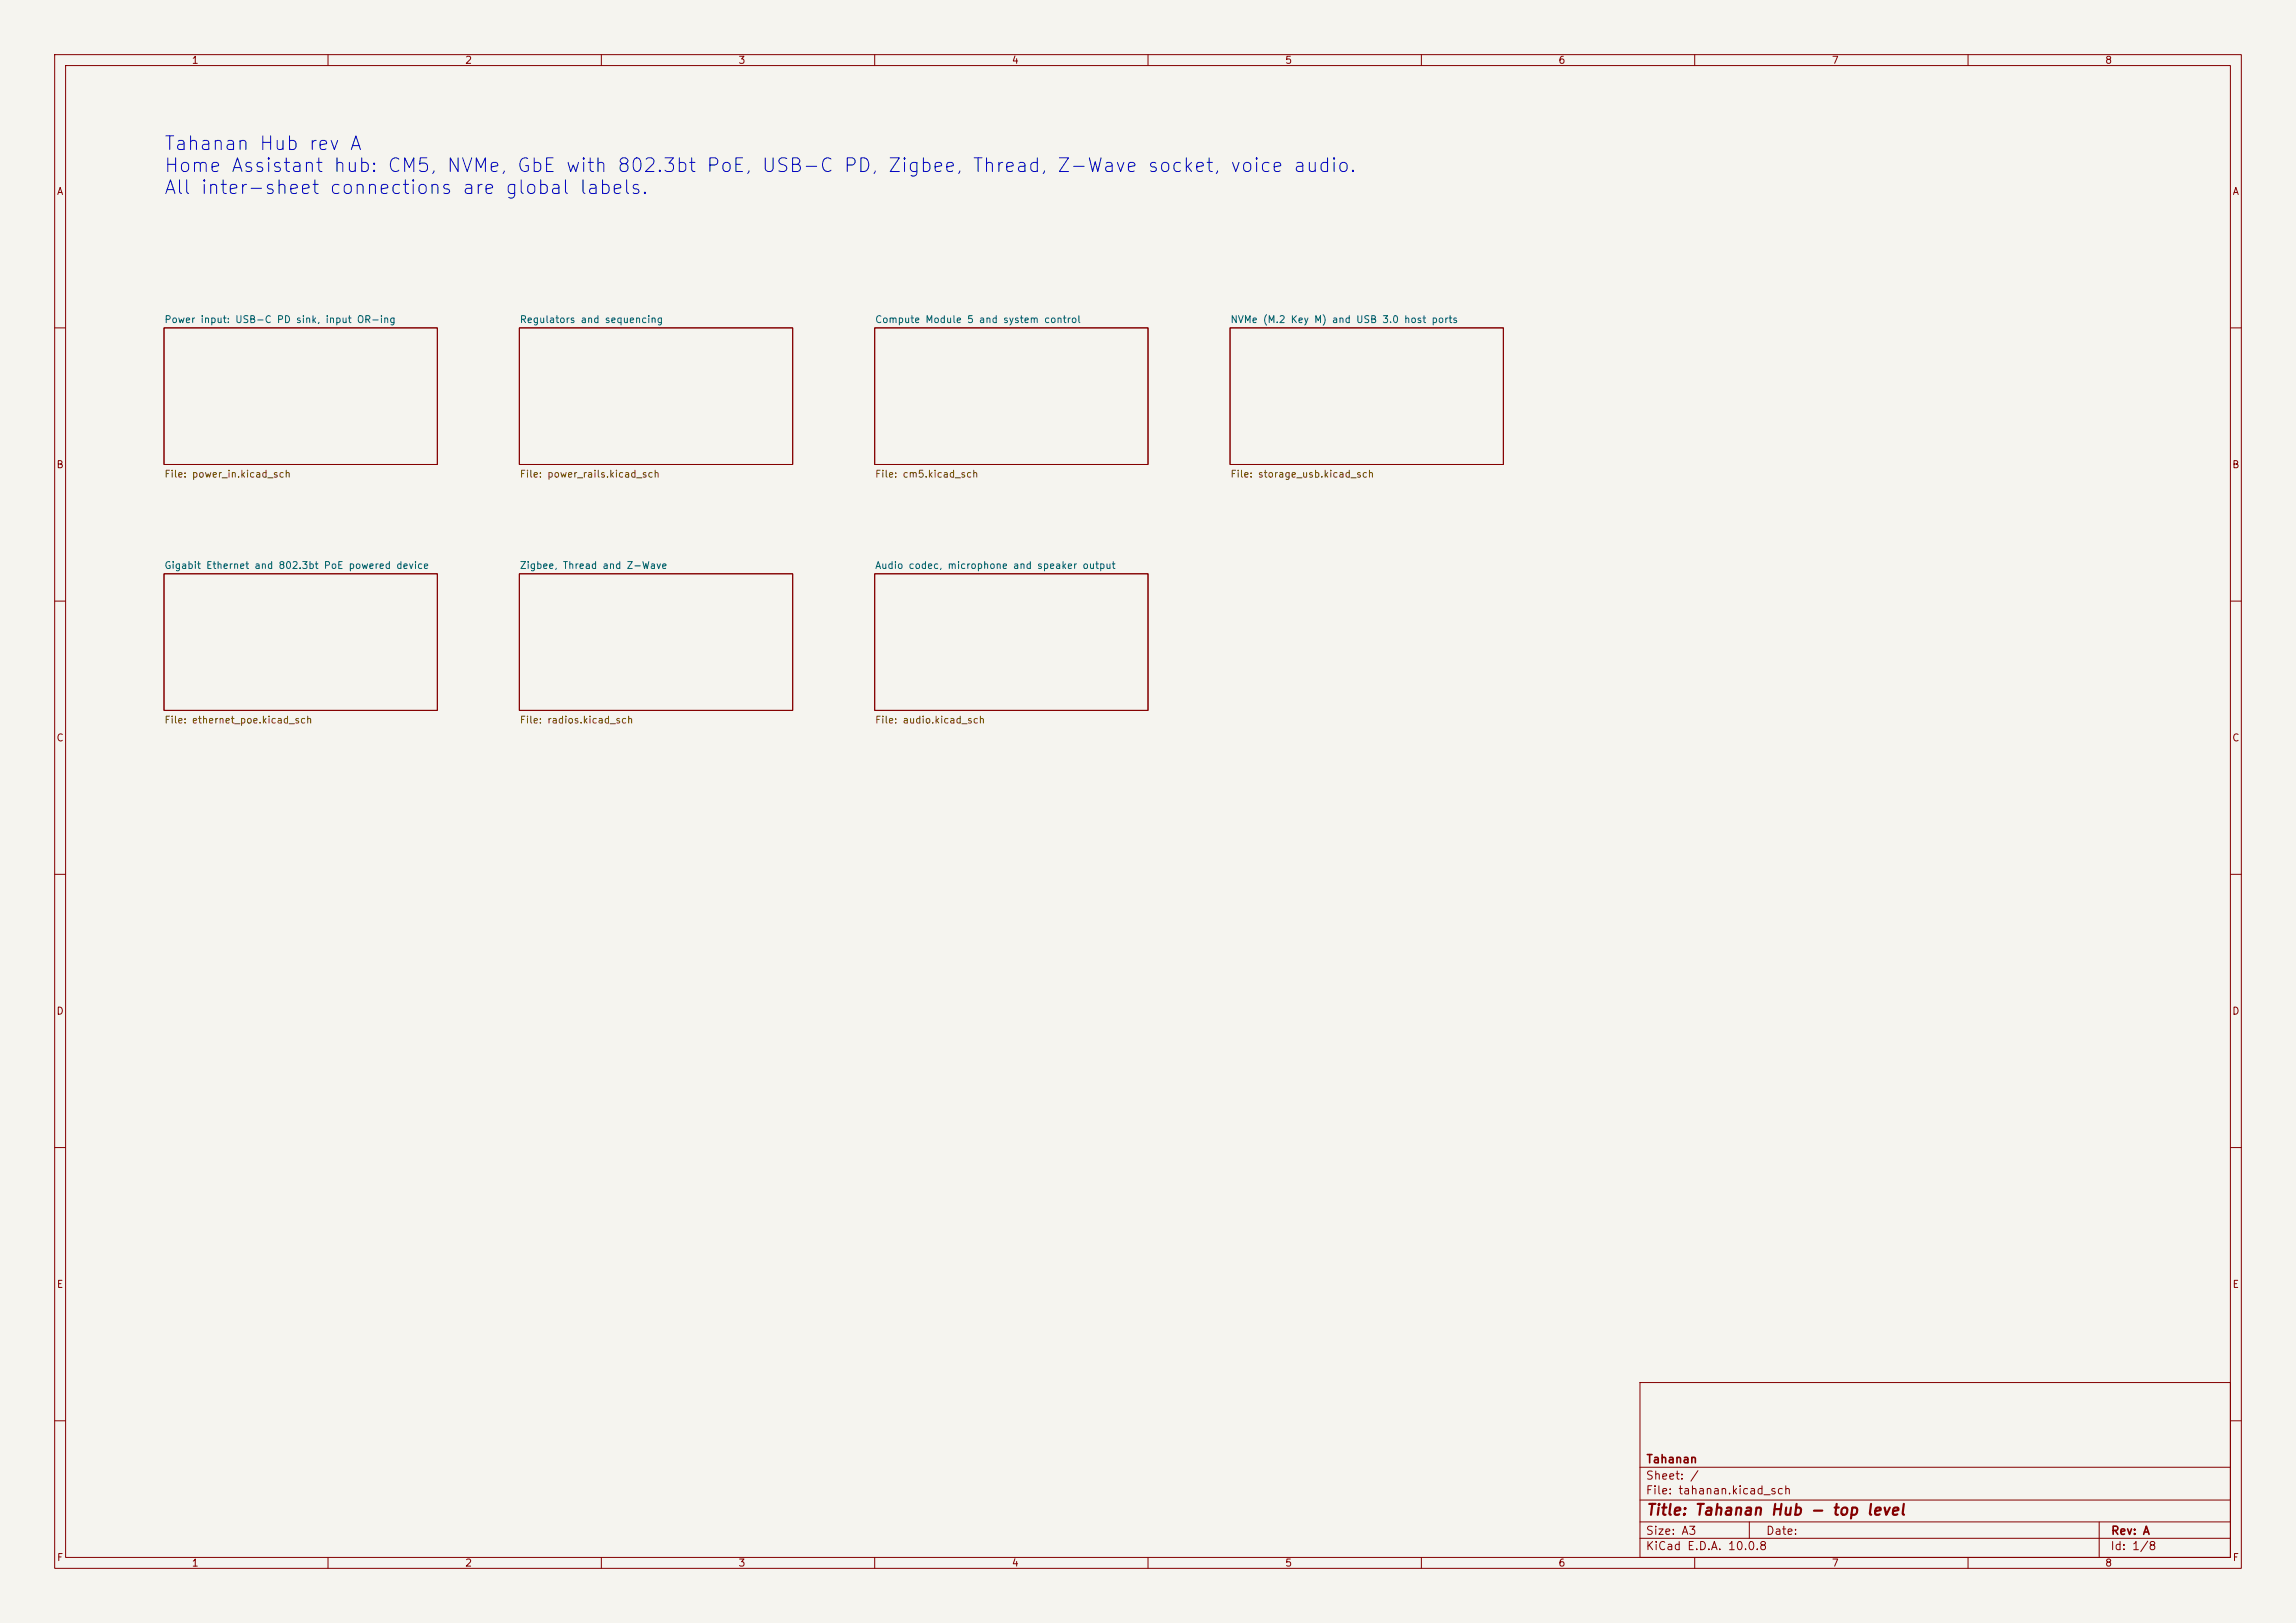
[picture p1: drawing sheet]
<svg xmlns="http://www.w3.org/2000/svg" width="420mm" height="297mm" viewBox="0 0 420 297" stroke-linecap="round" stroke-linejoin="round" font-family="sans-serif">
<defs><g id="words">
<g font-size="2.5" fill="#0000c2">
<text x="29.9" y="28.1">Tahanan Hub rev A</text>
<text x="29.9" y="32.1">Home Assistant hub: CM5, NVMe, GbE with 802.3bt PoE, USB-C PD, Zigbee, Thread, Z-Wave socket, voice audio.</text>
<text x="29.9" y="36.2">All inter-sheet connections are global labels.</text>
</g>
<text font-size="2" fill="#840000" x="301" y="277.8">Title: Tahanan Hub - top level</text>
<g font-size="1.5" fill="#840000">
<text x="301" y="268.1">Tahanan</text>
<text x="300.9" y="273.8">File: tahanan.kicad_sch</text>
<text x="300.9" y="271.1">Sheet: /</text>
<text x="300.9" y="281.2">Size: A3</text>
<text x="322.9" y="281.2">Date:</text>
<text x="386" y="281.2">Rev: A</text>
<text x="300.9" y="284">KiCad E.D.A. 10.0.8</text>
<text x="385.9" y="284">Id: 1/8</text>
</g>
<g font-size="1.3" fill="#840000">
<text x="35" y="12">1</text>
<text x="85" y="12">2</text>
<text x="135" y="12">3</text>
<text x="185" y="12">4</text>
<text x="235" y="12">5</text>
<text x="285" y="12">6</text>
<text x="335" y="12">7</text>
<text x="385" y="12">8</text>
<text x="10.3" y="36">A</text>
<text x="408.3" y="36">A</text>
<text x="10.2" y="86">B</text>
<text x="408.2" y="86">B</text>
<text x="10.2" y="136">C</text>
<text x="408.2" y="136">C</text>
<text x="10.2" y="186">D</text>
<text x="408.2" y="186">D</text>
<text x="10.3" y="236">E</text>
<text x="408.3" y="236">E</text>
<text x="10.3" y="286">F</text>
<text x="35" y="287">1</text>
<text x="85" y="287">2</text>
<text x="135" y="287">3</text>
<text x="185" y="287">4</text>
<text x="235" y="287">5</text>
<text x="285" y="287">6</text>
<text x="335" y="287">7</text>
<text x="385" y="287">8</text>
<text x="408.3" y="286">F</text>
</g>
<g font-size="1.3" fill="#006464">
<text x="30" y="59.4">Power input: USB-C PD sink, input OR-ing</text>
<text x="95" y="59.4">Regulators and sequencing</text>
<text x="160" y="59.4">Compute Module 5 and system control</text>
<text x="225" y="59.4">NVMe (M.2 Key M) and USB 3.0 host ports</text>
<text x="30" y="104.4">Gigabit Ethernet and 802.3bt PoE powered device</text>
<text x="95" y="104.4">Zigbee, Thread and Z-Wave</text>
<text x="160" y="104.4">Audio codec, microphone and speaker output</text>
</g>
<g font-size="1.3" fill="#725600">
<text x="30" y="87.7">File: power_in.kicad_sch</text>
<text x="95" y="87.7">File: power_rails.kicad_sch</text>
<text x="160" y="87.7">File: cm5.kicad_sch</text>
<text x="225" y="87.7">File: storage_usb.kicad_sch</text>
<text x="30" y="132.7">File: ethernet_poe.kicad_sch</text>
<text x="95" y="132.7">File: radios.kicad_sch</text>
<text x="160" y="132.7">File: audio.kicad_sch</text>
</g>
</g></defs>
<path d="M0 0h420v297h-420z" fill="#f5f4ef" stroke="#f5f4ef" stroke-width=".18"/>
<g fill="none" stroke="#840000" stroke-width=".18">
<path d="M10 10h400v277h-400zM12 12h396v273h-396zM60 10v2M110 10v2M160 10v2M210 10v2M260 10v2M310 10v2M360 10v2M30 60h50v25h-50zM95 60h50v25h-50zM160 60h50v25h-50z"/>
<path d="M225 60h50v25h-50zM10 60h2M408 60h2M10 110h2M30 105h50v25h-50zM95 105h50v25h-50zM160 105h50v25h-50zM408 110h2M10 160h2M408 160h2M10 210h2M408 210h2"/>
<path d="M300 253h108v32h-108zM10 260h2M300 278.5h108M300 274.5h108M300 268.5h108M320 278.5v3M384 278.5v6.5M408 260h2M60 285v2M110 285v2M160 285v2M210 285v2"/>
<path d="M260 285v2M300 281.5h108M310 285v2M360 285v2"/>
</g>
<use href="#words"/>
</svg>
